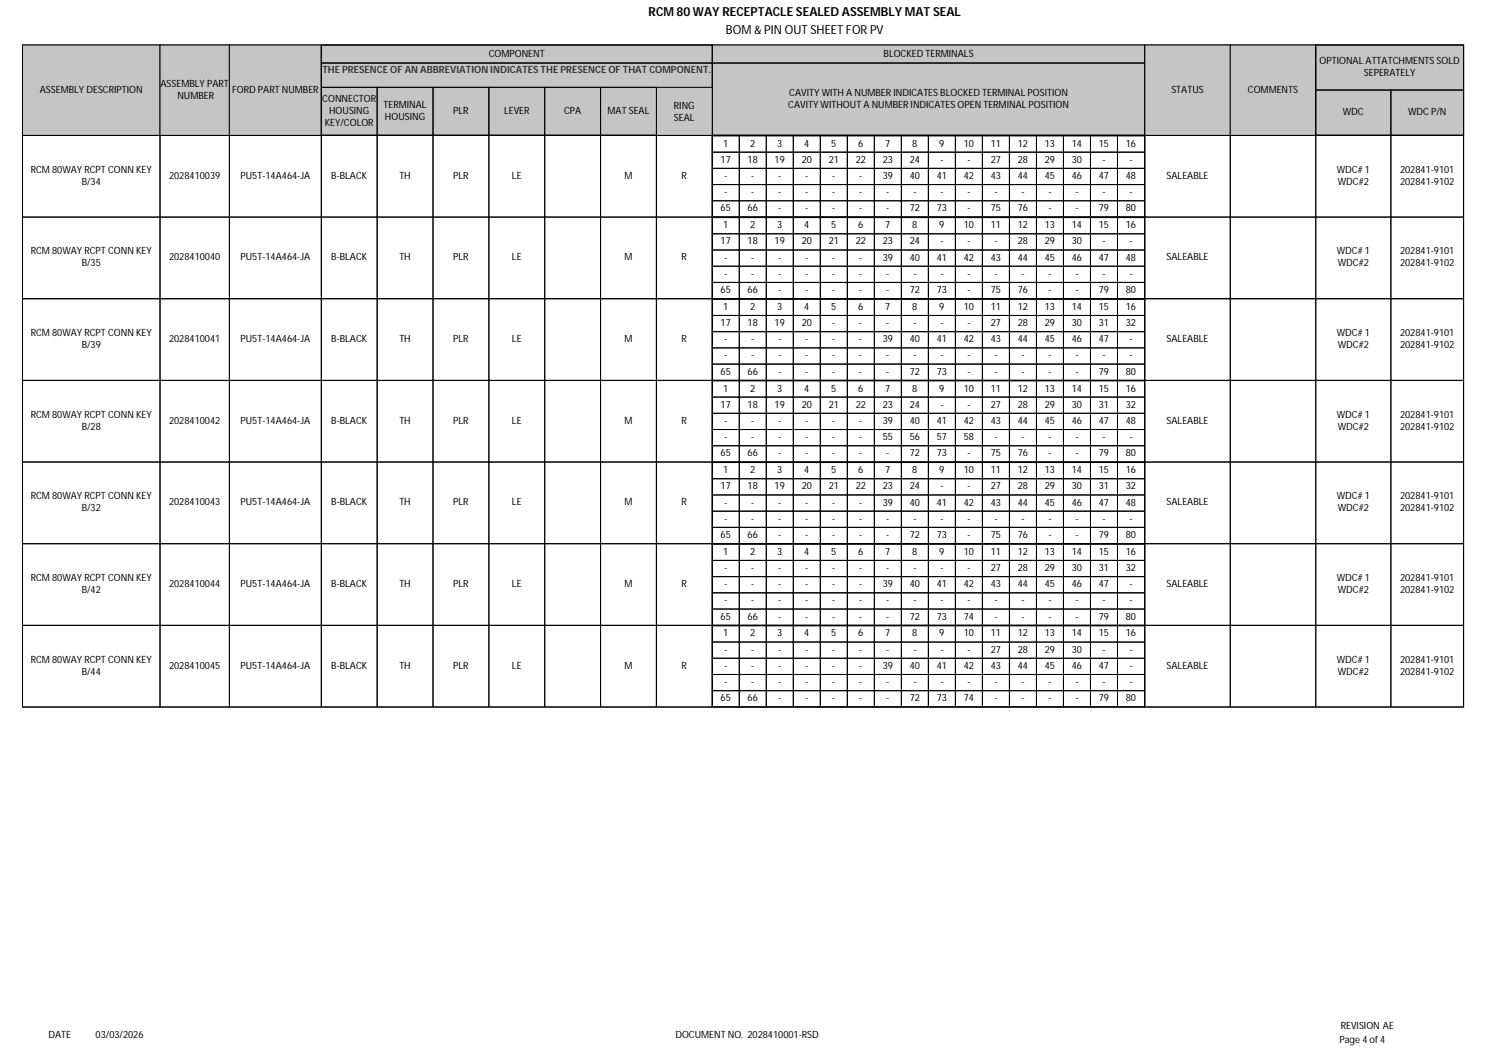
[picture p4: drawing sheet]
<svg xmlns="http://www.w3.org/2000/svg" width="420mm" height="297mm" viewBox="0 0 420 297" stroke-linecap="round" stroke-linejoin="round" font-family="sans-serif">
<defs><g id="words">
<g font-size="3.5">
<text x="182.9" y="4.4">RCM 80 WAY RECEPTACLE SEALED ASSEMBLY MAT SEAL</text>
<text x="204.8" y="9.5">BOM &amp; PIN OUT SHEET FOR PV</text>
</g>
<g font-size="2.8">
<text x="137.9" y="15.9">COMPONENT</text>
<text x="249.2" y="15.9">BLOCKED TERMINALS</text>
<text x="372.2" y="18.1">OPTIONAL ATTATCHMENTS SOLD</text>
<text x="384.7" y="21.4">SEPERATELY</text>
<text x="11.2" y="26.2">ASSEMBLY DESCRIPTION</text>
<text x="45.3" y="24.5">ASSEMBLY PART</text>
<text x="50" y="27.9">NUMBER</text>
<text x="65.4" y="26.2">FORD PART NUMBER</text>
<text x="90.9" y="28.7">CONNECTOR</text>
<text x="222.6" y="27">CAVITY WITH A NUMBER INDICATES BLOCKED TERMINAL POSITION</text>
<text x="330.4" y="26.2">STATUS</text>
<text x="352" y="26.2">COMMENTS</text>
<text x="91.6" y="35.5">KEY/COLOR</text>
<text x="92.8" y="32.1">HOUSING</text>
<text x="108.2" y="30.4">TERMINAL</text>
<text x="108.6" y="33.8">HOUSING</text>
<text x="127.8" y="32.1">PLR</text>
<text x="142.2" y="32.1">LEVER</text>
<text x="159.1" y="32.1">CPA</text>
<text x="171.4" y="32.1">MAT SEAL</text>
<text x="190.1" y="30.6">RING</text>
<text x="190.1" y="34">SEAL</text>
<text x="222.3" y="30.3">CAVITY WITHOUT A NUMBER INDICATES OPEN TERMINAL POSITION</text>
<text x="378.8" y="32.5">WDC</text>
<text x="397.2" y="32.5">WDC P/N</text>
<text x="204" y="41.3">1</text>
<text x="211.6" y="41.3">2</text>
<text x="219.2" y="41.3">3</text>
<text x="226.9" y="41.3">4</text>
<text x="234.5" y="41.3">5</text>
<text x="242.1" y="41.3">6</text>
<text x="249.7" y="41.3">7</text>
<text x="257.3" y="41.3">8</text>
<text x="265" y="41.3">9</text>
<text x="271.8" y="41.3">10</text>
<text x="279.5" y="41.3">11</text>
<text x="287.1" y="41.3">12</text>
<text x="294.7" y="41.3">13</text>
<text x="302.3" y="41.3">14</text>
<text x="309.9" y="41.3">15</text>
<text x="317.6" y="41.3">16</text>
<text x="203.3" y="45.9">17</text>
<text x="210.9" y="45.9">18</text>
<text x="218.5" y="45.9">19</text>
<text x="226.1" y="45.9">20</text>
<text x="233.7" y="45.9">21</text>
<text x="241.4" y="45.9">22</text>
<text x="249" y="45.9">23</text>
<text x="256.6" y="45.9">24</text>
<text x="265.2" y="45.9">-</text>
<text x="272.9" y="45.9">-</text>
<text x="279.5" y="45.9">27</text>
<text x="287.1" y="45.9">28</text>
<text x="294.7" y="45.9">29</text>
<text x="302.3" y="45.9">30</text>
<text x="311" y="45.9">-</text>
<text x="318.6" y="45.9">-</text>
<text x="8.7" y="48.7">RCM 80WAY RCPT CONN KEY</text>
<text x="23" y="52.1">B/34</text>
<text x="47.7" y="50.4">2028410039</text>
<text x="67.8" y="50.4">PU5T-14A464-JA</text>
<text x="93.4" y="50.4">B-BLACK</text>
<text x="112.6" y="50.4">TH</text>
<text x="127.8" y="50.4">PLR</text>
<text x="144.4" y="50.4">LE</text>
<text x="176.1" y="50.4">M</text>
<text x="192.3" y="50.4">R</text>
<text x="204.3" y="50.5">-</text>
<text x="211.9" y="50.5">-</text>
<text x="219.5" y="50.5">-</text>
<text x="227.1" y="50.5">-</text>
<text x="234.8" y="50.5">-</text>
<text x="242.4" y="50.5">-</text>
<text x="249" y="50.5">39</text>
<text x="256.6" y="50.5">40</text>
<text x="264.2" y="50.5">41</text>
<text x="271.8" y="50.5">42</text>
<text x="279.5" y="50.5">43</text>
<text x="287.1" y="50.5">44</text>
<text x="294.7" y="50.5">45</text>
<text x="302.3" y="50.5">46</text>
<text x="309.9" y="50.5">47</text>
<text x="317.6" y="50.5">48</text>
<text x="329.1" y="50.4">SALEABLE</text>
<text x="377.1" y="48.7">WDC# 1</text>
<text x="377.4" y="52.1">WDC#2</text>
<text x="394.9" y="48.7">202841-9101</text>
<text x="394.9" y="52.1">202841-9102</text>
<text x="203.3" y="59.6">65</text>
<text x="204.3" y="55.1">-</text>
<text x="210.9" y="59.6">66</text>
<text x="211.9" y="55.1">-</text>
<text x="219.5" y="55.1">-</text>
<text x="219.5" y="59.6">-</text>
<text x="227.1" y="55.1">-</text>
<text x="227.1" y="59.6">-</text>
<text x="234.8" y="55.1">-</text>
<text x="234.8" y="59.6">-</text>
<text x="242.4" y="55.1">-</text>
<text x="242.4" y="59.6">-</text>
<text x="250" y="55.1">-</text>
<text x="250" y="59.6">-</text>
<text x="256.6" y="59.6">72</text>
<text x="257.6" y="55.1">-</text>
<text x="264.2" y="59.6">73</text>
<text x="265.2" y="55.1">-</text>
<text x="272.9" y="55.1">-</text>
<text x="272.9" y="59.6">-</text>
<text x="279.5" y="59.6">75</text>
<text x="280.5" y="55.1">-</text>
<text x="287.1" y="59.6">76</text>
<text x="288.1" y="55.1">-</text>
<text x="295.7" y="55.1">-</text>
<text x="295.7" y="59.6">-</text>
<text x="303.3" y="55.1">-</text>
<text x="303.3" y="59.6">-</text>
<text x="309.9" y="59.6">79</text>
<text x="311" y="55.1">-</text>
<text x="317.6" y="59.6">80</text>
<text x="318.6" y="55.1">-</text>
<text x="204" y="64.4">1</text>
<text x="211.6" y="64.4">2</text>
<text x="219.2" y="64.4">3</text>
<text x="226.9" y="64.4">4</text>
<text x="234.5" y="64.4">5</text>
<text x="242.1" y="64.4">6</text>
<text x="249.7" y="64.4">7</text>
<text x="257.3" y="64.4">8</text>
<text x="265" y="64.4">9</text>
<text x="271.8" y="64.4">10</text>
<text x="279.5" y="64.4">11</text>
<text x="287.1" y="64.4">12</text>
<text x="294.7" y="64.4">13</text>
<text x="302.3" y="64.4">14</text>
<text x="309.9" y="64.4">15</text>
<text x="317.6" y="64.4">16</text>
<text x="8.7" y="71.8">RCM 80WAY RCPT CONN KEY</text>
<text x="203.3" y="68.9">17</text>
<text x="210.9" y="68.9">18</text>
<text x="218.5" y="68.9">19</text>
<text x="226.1" y="68.9">20</text>
<text x="233.7" y="68.9">21</text>
<text x="241.4" y="68.9">22</text>
<text x="249" y="68.9">23</text>
<text x="256.6" y="68.9">24</text>
<text x="265.2" y="68.9">-</text>
<text x="272.9" y="68.9">-</text>
<text x="280.5" y="68.9">-</text>
<text x="287.1" y="68.9">28</text>
<text x="294.7" y="68.9">29</text>
<text x="302.3" y="68.9">30</text>
<text x="311" y="68.9">-</text>
<text x="318.6" y="68.9">-</text>
<text x="377.1" y="71.8">WDC# 1</text>
<text x="394.9" y="71.8">202841-9101</text>
<text x="23" y="75.1">B/35</text>
<text x="47.7" y="73.5">2028410040</text>
<text x="67.8" y="73.5">PU5T-14A464-JA</text>
<text x="93.4" y="73.5">B-BLACK</text>
<text x="112.6" y="73.5">TH</text>
<text x="127.8" y="73.5">PLR</text>
<text x="144.4" y="73.5">LE</text>
<text x="176.1" y="73.5">M</text>
<text x="192.3" y="73.5">R</text>
<text x="204.3" y="73.5">-</text>
<text x="211.9" y="73.5">-</text>
<text x="219.5" y="73.5">-</text>
<text x="227.1" y="73.5">-</text>
<text x="234.8" y="73.5">-</text>
<text x="242.4" y="73.5">-</text>
<text x="249" y="73.5">39</text>
<text x="256.6" y="73.5">40</text>
<text x="264.2" y="73.5">41</text>
<text x="271.8" y="73.5">42</text>
<text x="279.5" y="73.5">43</text>
<text x="287.1" y="73.5">44</text>
<text x="294.7" y="73.5">45</text>
<text x="302.3" y="73.5">46</text>
<text x="309.9" y="73.5">47</text>
<text x="317.6" y="73.5">48</text>
<text x="329.1" y="73.5">SALEABLE</text>
<text x="377.4" y="75.1">WDC#2</text>
<text x="394.9" y="75.1">202841-9102</text>
<text x="203.3" y="82.7">65</text>
<text x="204.3" y="78.1">-</text>
<text x="210.9" y="82.7">66</text>
<text x="211.9" y="78.1">-</text>
<text x="219.5" y="78.1">-</text>
<text x="219.5" y="82.7">-</text>
<text x="227.1" y="78.1">-</text>
<text x="227.1" y="82.7">-</text>
<text x="234.8" y="78.1">-</text>
<text x="234.8" y="82.7">-</text>
<text x="242.4" y="78.1">-</text>
<text x="242.4" y="82.7">-</text>
<text x="250" y="78.1">-</text>
<text x="250" y="82.7">-</text>
<text x="256.6" y="82.7">72</text>
<text x="257.6" y="78.1">-</text>
<text x="264.2" y="82.7">73</text>
<text x="265.2" y="78.1">-</text>
<text x="272.9" y="78.1">-</text>
<text x="272.9" y="82.7">-</text>
<text x="279.5" y="82.7">75</text>
<text x="280.5" y="78.1">-</text>
<text x="287.1" y="82.7">76</text>
<text x="288.1" y="78.1">-</text>
<text x="295.7" y="78.1">-</text>
<text x="295.7" y="82.7">-</text>
<text x="303.3" y="78.1">-</text>
<text x="303.3" y="82.7">-</text>
<text x="309.9" y="82.7">79</text>
<text x="311" y="78.1">-</text>
<text x="317.6" y="82.7">80</text>
<text x="318.6" y="78.1">-</text>
<text x="204" y="87.4">1</text>
<text x="211.6" y="87.4">2</text>
<text x="219.2" y="87.4">3</text>
<text x="226.9" y="87.4">4</text>
<text x="234.5" y="87.4">5</text>
<text x="242.1" y="87.4">6</text>
<text x="249.7" y="87.4">7</text>
<text x="257.3" y="87.4">8</text>
<text x="265" y="87.4">9</text>
<text x="271.8" y="87.4">10</text>
<text x="279.5" y="87.4">11</text>
<text x="287.1" y="87.4">12</text>
<text x="294.7" y="87.4">13</text>
<text x="302.3" y="87.4">14</text>
<text x="309.9" y="87.4">15</text>
<text x="317.6" y="87.4">16</text>
<text x="8.7" y="94.8">RCM 80WAY RCPT CONN KEY</text>
<text x="203.3" y="92">17</text>
<text x="210.9" y="92">18</text>
<text x="218.5" y="92">19</text>
<text x="226.1" y="92">20</text>
<text x="234.8" y="92">-</text>
<text x="242.4" y="92">-</text>
<text x="250" y="92">-</text>
<text x="257.6" y="92">-</text>
<text x="265.2" y="92">-</text>
<text x="272.9" y="92">-</text>
<text x="279.5" y="92">27</text>
<text x="287.1" y="92">28</text>
<text x="294.7" y="92">29</text>
<text x="302.3" y="92">30</text>
<text x="309.9" y="92">31</text>
<text x="317.6" y="92">32</text>
<text x="377.1" y="94.8">WDC# 1</text>
<text x="394.9" y="94.8">202841-9101</text>
<text x="23" y="98.2">B/39</text>
<text x="47.7" y="96.5">2028410041</text>
<text x="67.8" y="96.5">PU5T-14A464-JA</text>
<text x="93.4" y="96.5">B-BLACK</text>
<text x="112.6" y="96.5">TH</text>
<text x="127.8" y="96.5">PLR</text>
<text x="144.4" y="96.5">LE</text>
<text x="176.1" y="96.5">M</text>
<text x="192.3" y="96.5">R</text>
<text x="204.3" y="101.1">-</text>
<text x="204.3" y="96.5">-</text>
<text x="211.9" y="96.5">-</text>
<text x="211.9" y="101.1">-</text>
<text x="219.5" y="96.5">-</text>
<text x="219.5" y="101.1">-</text>
<text x="227.1" y="96.5">-</text>
<text x="227.1" y="101.1">-</text>
<text x="234.8" y="96.5">-</text>
<text x="234.8" y="101.1">-</text>
<text x="242.4" y="96.5">-</text>
<text x="242.4" y="101.1">-</text>
<text x="249" y="96.5">39</text>
<text x="250" y="101.1">-</text>
<text x="256.6" y="96.5">40</text>
<text x="257.6" y="101.1">-</text>
<text x="264.2" y="96.5">41</text>
<text x="265.2" y="101.1">-</text>
<text x="271.8" y="96.5">42</text>
<text x="272.9" y="101.1">-</text>
<text x="279.5" y="96.5">43</text>
<text x="280.5" y="101.1">-</text>
<text x="287.1" y="96.5">44</text>
<text x="288.1" y="101.1">-</text>
<text x="294.7" y="96.5">45</text>
<text x="295.7" y="101.1">-</text>
<text x="302.3" y="96.5">46</text>
<text x="303.3" y="101.1">-</text>
<text x="309.9" y="96.5">47</text>
<text x="311" y="101.1">-</text>
<text x="318.6" y="96.5">-</text>
<text x="318.6" y="101.1">-</text>
<text x="329.1" y="96.5">SALEABLE</text>
<text x="377.4" y="98.2">WDC#2</text>
<text x="394.9" y="98.2">202841-9102</text>
<text x="203.3" y="105.7">65</text>
<text x="210.9" y="105.7">66</text>
<text x="219.5" y="105.7">-</text>
<text x="227.1" y="105.7">-</text>
<text x="234.8" y="105.7">-</text>
<text x="242.4" y="105.7">-</text>
<text x="250" y="105.7">-</text>
<text x="256.6" y="105.7">72</text>
<text x="264.2" y="105.7">73</text>
<text x="272.9" y="105.7">-</text>
<text x="280.5" y="105.7">-</text>
<text x="288.1" y="105.7">-</text>
<text x="295.7" y="105.7">-</text>
<text x="303.3" y="105.7">-</text>
<text x="309.9" y="105.7">79</text>
<text x="317.6" y="105.7">80</text>
<text x="204" y="110.4">1</text>
<text x="211.6" y="110.4">2</text>
<text x="219.2" y="110.4">3</text>
<text x="226.9" y="110.4">4</text>
<text x="234.5" y="110.4">5</text>
<text x="242.1" y="110.4">6</text>
<text x="249.7" y="110.4">7</text>
<text x="257.3" y="110.4">8</text>
<text x="265" y="110.4">9</text>
<text x="271.8" y="110.4">10</text>
<text x="279.5" y="110.4">11</text>
<text x="287.1" y="110.4">12</text>
<text x="294.7" y="110.4">13</text>
<text x="302.3" y="110.4">14</text>
<text x="309.9" y="110.4">15</text>
<text x="317.6" y="110.4">16</text>
<text x="8.7" y="117.8">RCM 80WAY RCPT CONN KEY</text>
<text x="47.7" y="119.5">2028410042</text>
<text x="67.8" y="119.5">PU5T-14A464-JA</text>
<text x="93.4" y="119.5">B-BLACK</text>
<text x="112.6" y="119.5">TH</text>
<text x="127.8" y="119.5">PLR</text>
<text x="144.4" y="119.5">LE</text>
<text x="176.1" y="119.5">M</text>
<text x="192.3" y="119.5">R</text>
<text x="203.3" y="115">17</text>
<text x="204.3" y="119.6">-</text>
<text x="210.9" y="115">18</text>
<text x="211.9" y="119.6">-</text>
<text x="218.5" y="115">19</text>
<text x="219.5" y="119.6">-</text>
<text x="226.1" y="115">20</text>
<text x="227.1" y="119.6">-</text>
<text x="233.7" y="115">21</text>
<text x="234.8" y="119.6">-</text>
<text x="241.4" y="115">22</text>
<text x="242.4" y="119.6">-</text>
<text x="249" y="115">23</text>
<text x="249" y="119.6">39</text>
<text x="256.6" y="115">24</text>
<text x="256.6" y="119.6">40</text>
<text x="264.2" y="119.6">41</text>
<text x="265.2" y="115">-</text>
<text x="271.8" y="119.6">42</text>
<text x="272.9" y="115">-</text>
<text x="279.5" y="115">27</text>
<text x="279.5" y="119.6">43</text>
<text x="287.1" y="115">28</text>
<text x="287.1" y="119.6">44</text>
<text x="294.7" y="115">29</text>
<text x="294.7" y="119.6">45</text>
<text x="302.3" y="115">30</text>
<text x="302.3" y="119.6">46</text>
<text x="309.9" y="115">31</text>
<text x="309.9" y="119.6">47</text>
<text x="317.6" y="115">32</text>
<text x="317.6" y="119.6">48</text>
<text x="329.1" y="119.5">SALEABLE</text>
<text x="377.1" y="117.8">WDC# 1</text>
<text x="394.9" y="117.8">202841-9101</text>
<text x="23" y="121.2">B/28</text>
<text x="204.3" y="124.1">-</text>
<text x="211.9" y="124.1">-</text>
<text x="219.5" y="124.1">-</text>
<text x="227.1" y="124.1">-</text>
<text x="234.8" y="124.1">-</text>
<text x="242.4" y="124.1">-</text>
<text x="249" y="124.1">55</text>
<text x="256.6" y="124.1">56</text>
<text x="264.2" y="124.1">57</text>
<text x="271.8" y="124.1">58</text>
<text x="280.5" y="124.1">-</text>
<text x="288.1" y="124.1">-</text>
<text x="295.7" y="124.1">-</text>
<text x="303.3" y="124.1">-</text>
<text x="311" y="124.1">-</text>
<text x="318.6" y="124.1">-</text>
<text x="377.4" y="121.2">WDC#2</text>
<text x="394.9" y="121.2">202841-9102</text>
<text x="203.3" y="128.7">65</text>
<text x="210.9" y="128.7">66</text>
<text x="219.5" y="128.7">-</text>
<text x="227.1" y="128.7">-</text>
<text x="234.8" y="128.7">-</text>
<text x="242.4" y="128.7">-</text>
<text x="250" y="128.7">-</text>
<text x="256.6" y="128.7">72</text>
<text x="264.2" y="128.7">73</text>
<text x="272.9" y="128.7">-</text>
<text x="279.5" y="128.7">75</text>
<text x="287.1" y="128.7">76</text>
<text x="295.7" y="128.7">-</text>
<text x="303.3" y="128.7">-</text>
<text x="309.9" y="128.7">79</text>
<text x="317.6" y="128.7">80</text>
<text x="204" y="133.5">1</text>
<text x="211.6" y="133.5">2</text>
<text x="219.2" y="133.5">3</text>
<text x="226.9" y="133.5">4</text>
<text x="234.5" y="133.5">5</text>
<text x="242.1" y="133.5">6</text>
<text x="249.7" y="133.5">7</text>
<text x="257.3" y="133.5">8</text>
<text x="265" y="133.5">9</text>
<text x="271.8" y="133.5">10</text>
<text x="279.5" y="133.5">11</text>
<text x="287.1" y="133.5">12</text>
<text x="294.7" y="133.5">13</text>
<text x="302.3" y="133.5">14</text>
<text x="309.9" y="133.5">15</text>
<text x="317.6" y="133.5">16</text>
<text x="8.7" y="140.9">RCM 80WAY RCPT CONN KEY</text>
<text x="47.7" y="142.5">2028410043</text>
<text x="67.8" y="142.5">PU5T-14A464-JA</text>
<text x="93.4" y="142.5">B-BLACK</text>
<text x="112.6" y="142.5">TH</text>
<text x="127.8" y="142.5">PLR</text>
<text x="144.4" y="142.5">LE</text>
<text x="176.1" y="142.5">M</text>
<text x="192.3" y="142.5">R</text>
<text x="203.3" y="138">17</text>
<text x="204.3" y="142.6">-</text>
<text x="210.9" y="138">18</text>
<text x="211.9" y="142.6">-</text>
<text x="218.5" y="138">19</text>
<text x="219.5" y="142.6">-</text>
<text x="226.1" y="138">20</text>
<text x="227.1" y="142.6">-</text>
<text x="233.7" y="138">21</text>
<text x="234.8" y="142.6">-</text>
<text x="241.4" y="138">22</text>
<text x="242.4" y="142.6">-</text>
<text x="249" y="138">23</text>
<text x="249" y="142.6">39</text>
<text x="256.6" y="138">24</text>
<text x="256.6" y="142.6">40</text>
<text x="264.2" y="142.6">41</text>
<text x="265.2" y="138">-</text>
<text x="271.8" y="142.6">42</text>
<text x="272.9" y="138">-</text>
<text x="279.5" y="138">27</text>
<text x="279.5" y="142.6">43</text>
<text x="287.1" y="138">28</text>
<text x="287.1" y="142.6">44</text>
<text x="294.7" y="138">29</text>
<text x="294.7" y="142.6">45</text>
<text x="302.3" y="138">30</text>
<text x="302.3" y="142.6">46</text>
<text x="309.9" y="138">31</text>
<text x="309.9" y="142.6">47</text>
<text x="317.6" y="138">32</text>
<text x="317.6" y="142.6">48</text>
<text x="329.1" y="142.5">SALEABLE</text>
<text x="377.1" y="140.9">WDC# 1</text>
<text x="394.9" y="140.9">202841-9101</text>
<text x="23" y="144.2">B/32</text>
<text x="204.3" y="147.2">-</text>
<text x="211.9" y="147.2">-</text>
<text x="219.5" y="147.2">-</text>
<text x="227.1" y="147.2">-</text>
<text x="234.8" y="147.2">-</text>
<text x="242.4" y="147.2">-</text>
<text x="250" y="147.2">-</text>
<text x="257.6" y="147.2">-</text>
<text x="265.2" y="147.2">-</text>
<text x="272.9" y="147.2">-</text>
<text x="280.5" y="147.2">-</text>
<text x="288.1" y="147.2">-</text>
<text x="295.7" y="147.2">-</text>
<text x="303.3" y="147.2">-</text>
<text x="311" y="147.2">-</text>
<text x="318.6" y="147.2">-</text>
<text x="377.4" y="144.2">WDC#2</text>
<text x="394.9" y="144.2">202841-9102</text>
<text x="203.3" y="151.7">65</text>
<text x="210.9" y="151.7">66</text>
<text x="219.5" y="151.7">-</text>
<text x="227.1" y="151.7">-</text>
<text x="234.8" y="151.7">-</text>
<text x="242.4" y="151.7">-</text>
<text x="250" y="151.7">-</text>
<text x="256.6" y="151.7">72</text>
<text x="264.2" y="151.7">73</text>
<text x="272.9" y="151.7">-</text>
<text x="279.5" y="151.7">75</text>
<text x="287.1" y="151.7">76</text>
<text x="295.7" y="151.7">-</text>
<text x="303.3" y="151.7">-</text>
<text x="309.9" y="151.7">79</text>
<text x="317.6" y="151.7">80</text>
<text x="204" y="156.5">1</text>
<text x="204.3" y="161.1">-</text>
<text x="211.6" y="156.5">2</text>
<text x="211.9" y="161.1">-</text>
<text x="219.2" y="156.5">3</text>
<text x="219.5" y="161.1">-</text>
<text x="226.9" y="156.5">4</text>
<text x="227.1" y="161.1">-</text>
<text x="234.5" y="156.5">5</text>
<text x="234.8" y="161.1">-</text>
<text x="242.1" y="156.5">6</text>
<text x="242.4" y="161.1">-</text>
<text x="249.7" y="156.5">7</text>
<text x="250" y="161.1">-</text>
<text x="257.3" y="156.5">8</text>
<text x="257.6" y="161.1">-</text>
<text x="265" y="156.5">9</text>
<text x="265.2" y="161.1">-</text>
<text x="271.8" y="156.5">10</text>
<text x="272.9" y="161.1">-</text>
<text x="279.5" y="156.5">11</text>
<text x="279.5" y="161.1">27</text>
<text x="287.1" y="156.5">12</text>
<text x="287.1" y="161.1">28</text>
<text x="294.7" y="156.5">13</text>
<text x="294.7" y="161.1">29</text>
<text x="302.3" y="156.5">14</text>
<text x="302.3" y="161.1">30</text>
<text x="309.9" y="156.5">15</text>
<text x="309.9" y="161.1">31</text>
<text x="317.6" y="156.5">16</text>
<text x="317.6" y="161.1">32</text>
<text x="8.7" y="163.9">RCM 80WAY RCPT CONN KEY</text>
<text x="23" y="167.3">B/42</text>
<text x="47.7" y="165.6">2028410044</text>
<text x="67.8" y="165.6">PU5T-14A464-JA</text>
<text x="93.4" y="165.6">B-BLACK</text>
<text x="112.6" y="165.6">TH</text>
<text x="127.8" y="165.6">PLR</text>
<text x="144.4" y="165.6">LE</text>
<text x="176.1" y="165.6">M</text>
<text x="192.3" y="165.6">R</text>
<text x="204.3" y="165.6">-</text>
<text x="211.9" y="165.6">-</text>
<text x="219.5" y="165.6">-</text>
<text x="227.1" y="165.6">-</text>
<text x="234.8" y="165.6">-</text>
<text x="242.4" y="165.6">-</text>
<text x="249" y="165.6">39</text>
<text x="256.6" y="165.6">40</text>
<text x="264.2" y="165.6">41</text>
<text x="271.8" y="165.6">42</text>
<text x="279.5" y="165.6">43</text>
<text x="287.1" y="165.6">44</text>
<text x="294.7" y="165.6">45</text>
<text x="302.3" y="165.6">46</text>
<text x="309.9" y="165.6">47</text>
<text x="318.6" y="165.6">-</text>
<text x="329.1" y="165.6">SALEABLE</text>
<text x="377.1" y="163.9">WDC# 1</text>
<text x="377.4" y="167.3">WDC#2</text>
<text x="394.9" y="163.9">202841-9101</text>
<text x="394.9" y="167.3">202841-9102</text>
<text x="204.3" y="170.2">-</text>
<text x="211.9" y="170.2">-</text>
<text x="219.5" y="170.2">-</text>
<text x="227.1" y="170.2">-</text>
<text x="234.8" y="170.2">-</text>
<text x="242.4" y="170.2">-</text>
<text x="250" y="170.2">-</text>
<text x="257.6" y="170.2">-</text>
<text x="265.2" y="170.2">-</text>
<text x="272.9" y="170.2">-</text>
<text x="280.5" y="170.2">-</text>
<text x="288.1" y="170.2">-</text>
<text x="295.7" y="170.2">-</text>
<text x="303.3" y="170.2">-</text>
<text x="311" y="170.2">-</text>
<text x="318.6" y="170.2">-</text>
<text x="203.3" y="174.8">65</text>
<text x="204" y="179.5">1</text>
<text x="210.9" y="174.8">66</text>
<text x="211.6" y="179.5">2</text>
<text x="219.2" y="179.5">3</text>
<text x="219.5" y="174.8">-</text>
<text x="226.9" y="179.5">4</text>
<text x="227.1" y="174.8">-</text>
<text x="234.5" y="179.5">5</text>
<text x="234.8" y="174.8">-</text>
<text x="242.1" y="179.5">6</text>
<text x="242.4" y="174.8">-</text>
<text x="249.7" y="179.5">7</text>
<text x="250" y="174.8">-</text>
<text x="256.6" y="174.8">72</text>
<text x="257.3" y="179.5">8</text>
<text x="264.2" y="174.8">73</text>
<text x="265" y="179.5">9</text>
<text x="271.8" y="174.8">74</text>
<text x="271.8" y="179.5">10</text>
<text x="279.5" y="179.5">11</text>
<text x="280.5" y="174.8">-</text>
<text x="287.1" y="179.5">12</text>
<text x="288.1" y="174.8">-</text>
<text x="294.7" y="179.5">13</text>
<text x="295.7" y="174.8">-</text>
<text x="302.3" y="179.5">14</text>
<text x="303.3" y="174.8">-</text>
<text x="309.9" y="174.8">79</text>
<text x="309.9" y="179.5">15</text>
<text x="317.6" y="174.8">80</text>
<text x="317.6" y="179.5">16</text>
<text x="204.3" y="184.1">-</text>
<text x="211.9" y="184.1">-</text>
<text x="219.5" y="184.1">-</text>
<text x="227.1" y="184.1">-</text>
<text x="234.8" y="184.1">-</text>
<text x="242.4" y="184.1">-</text>
<text x="250" y="184.1">-</text>
<text x="257.6" y="184.1">-</text>
<text x="265.2" y="184.1">-</text>
<text x="272.9" y="184.1">-</text>
<text x="279.5" y="184.1">27</text>
<text x="287.1" y="184.1">28</text>
<text x="294.7" y="184.1">29</text>
<text x="302.3" y="184.1">30</text>
<text x="311" y="184.1">-</text>
<text x="318.6" y="184.1">-</text>
<text x="8.7" y="186.9">RCM 80WAY RCPT CONN KEY</text>
<text x="23" y="190.3">B/44</text>
<text x="47.7" y="188.6">2028410045</text>
<text x="67.8" y="188.6">PU5T-14A464-JA</text>
<text x="93.4" y="188.6">B-BLACK</text>
<text x="112.6" y="188.6">TH</text>
<text x="127.8" y="188.6">PLR</text>
<text x="144.4" y="188.6">LE</text>
<text x="176.1" y="188.6">M</text>
<text x="192.3" y="188.6">R</text>
<text x="204.3" y="188.7">-</text>
<text x="211.9" y="188.7">-</text>
<text x="219.5" y="188.7">-</text>
<text x="227.1" y="188.7">-</text>
<text x="234.8" y="188.7">-</text>
<text x="242.4" y="188.7">-</text>
<text x="249" y="188.7">39</text>
<text x="256.6" y="188.7">40</text>
<text x="264.2" y="188.7">41</text>
<text x="271.8" y="188.7">42</text>
<text x="279.5" y="188.7">43</text>
<text x="287.1" y="188.7">44</text>
<text x="294.7" y="188.7">45</text>
<text x="302.3" y="188.7">46</text>
<text x="309.9" y="188.7">47</text>
<text x="318.6" y="188.7">-</text>
<text x="329.1" y="188.6">SALEABLE</text>
<text x="377.1" y="186.9">WDC# 1</text>
<text x="377.4" y="190.3">WDC#2</text>
<text x="394.9" y="186.9">202841-9101</text>
<text x="394.9" y="190.3">202841-9102</text>
<text x="203.3" y="197.8">65</text>
<text x="204.3" y="193.2">-</text>
<text x="210.9" y="197.8">66</text>
<text x="211.9" y="193.2">-</text>
<text x="219.5" y="193.2">-</text>
<text x="219.5" y="197.8">-</text>
<text x="227.1" y="193.2">-</text>
<text x="227.1" y="197.8">-</text>
<text x="234.8" y="193.2">-</text>
<text x="234.8" y="197.8">-</text>
<text x="242.4" y="193.2">-</text>
<text x="242.4" y="197.8">-</text>
<text x="250" y="193.2">-</text>
<text x="250" y="197.8">-</text>
<text x="256.6" y="197.8">72</text>
<text x="257.6" y="193.2">-</text>
<text x="264.2" y="197.8">73</text>
<text x="265.2" y="193.2">-</text>
<text x="271.8" y="197.8">74</text>
<text x="272.9" y="193.2">-</text>
<text x="280.5" y="193.2">-</text>
<text x="280.5" y="197.8">-</text>
<text x="288.1" y="193.2">-</text>
<text x="288.1" y="197.8">-</text>
<text x="295.7" y="193.2">-</text>
<text x="295.7" y="197.8">-</text>
<text x="303.3" y="193.2">-</text>
<text x="303.3" y="197.8">-</text>
<text x="309.9" y="197.8">79</text>
<text x="311" y="193.2">-</text>
<text x="317.6" y="197.8">80</text>
<text x="318.6" y="193.2">-</text>
<text x="13.7" y="292.8">DATE</text>
<text x="27" y="292.8">03/03/2026</text>
<text x="190.5" y="292.8">DOCUMENT NO. 2028410001-RSD</text>
<text x="378.2" y="290.3">REVISION AE</text>
<text x="377.8" y="294.2">Page 4 of 4</text>
</g>
<text font-size="2.8" fill="#333" x="90.9" y="20.6">THE PRESENCE OF AN ABBREVIATION INDICATES THE PRESENCE OF THAT COMPONENT.</text>
</g></defs>
<path d="M6.3 12.7h406.5v186.7h-406.5z" fill="none" stroke="#000" stroke-width=".28"/>
<path d="M6.3 12.7h38.8v25.5h-38.8z" fill="#c9c6b8"/>
<path d="M6.3 12.7h38.8v25.5h-38.8z" fill="none" stroke="#000" stroke-width=".28"/>
<path d="M45.1 12.7h19.6v25.5h-19.6z" fill="#c9c6b8"/>
<path d="M45.1 12.7h19.6v25.5h-19.6z" fill="none" stroke="#000" stroke-width=".28"/>
<path d="M64.7 12.7h25.9v25.5h-25.9z" fill="#c9c6b8"/>
<path d="M64.7 12.7h25.9v25.5h-25.9z" fill="none" stroke="#000" stroke-width=".28"/>
<path d="M90.6 12.7h110.3v25.5h-110.3z" fill="#c9c6b8"/>
<path d="M90.6 12.7h110.3v25.5h-110.3zM90.6 12.7h110.3v5.1h-110.3zM90.6 17.8h110.3v6.8h-110.3zM90.6 24.6h15.8v13.5h-15.8zM106.4 24.6h15.7v13.5h-15.7zM122.1 24.6h15.8v13.5h-15.8zM137.9 24.6h15.7v13.5h-15.7zM153.6 24.6h15.8v13.5h-15.8zM169.4 24.6h15.8v13.5h-15.8z" fill="none" stroke="#000" stroke-width=".28"/>
<path d="M200.9 12.7h122v25.5h-122z" fill="#c9c6b8"/>
<path d="M201 17.8h121.9v20.3h-121.9zM201 12.7h121.9v5.1h-121.9z" fill="none" stroke="#000" stroke-width=".28"/>
<path d="M322.9 12.7h24.1v25.5h-24.1z" fill="#c9c6b8"/>
<path d="M322.9 12.7h24.1v25.5h-24.1z" fill="none" stroke="#000" stroke-width=".28"/>
<path d="M347 12.7h24.1v25.5h-24.1z" fill="#c9c6b8"/>
<path d="M347 12.7h24.1v25.5h-24.1z" fill="none" stroke="#000" stroke-width=".28"/>
<path d="M371.1 12.7h41.7v25.5h-41.7z" fill="#c9c6b8"/>
<g fill="none" stroke="#000" stroke-width=".28">
<path d="M371.1 12.7h41.7v25.5h-41.7zM371.1 12.7h41.7v12.7h-41.7zM6.3 38.2h38.8v23h-38.8zM45.1 38.2h19.6v23h-19.6zM64.7 38.2h25.9v23h-25.9zM90.6 38.2h15.8v23h-15.8zM106.4 38.2h15.7v23h-15.7zM122.1 38.2h15.8v23h-15.8zM137.9 38.2h15.7v23h-15.7zM153.6 38.2h15.8v23h-15.8zM169.4 38.2h15.8v23h-15.8zM185.2 38.2h15.7v23h-15.7z"/>
<path d="M200.9 38.2h122v23h-122zM200.9 38.3h7.6v4.6h-7.6zM208.5 38.3h7.6v4.6h-7.6zM216.1 38.3h7.7v4.6h-7.7zM223.8 38.3h7.6v4.6h-7.6zM231.4 38.3h7.6v4.6h-7.6zM239 38.3h7.6v4.6h-7.6zM246.6 38.3h7.6v4.6h-7.6zM254.2 38.3h7.7v4.6h-7.7zM261.9 38.3h7.6v4.6h-7.6zM269.5 38.3h7.6v4.6h-7.6zM277.1 38.3h7.6v4.6h-7.6z"/>
<path d="M284.7 38.3h7.6v4.6h-7.6zM292.3 38.3h7.7v4.6h-7.7zM300 38.3h7.6v4.6h-7.6zM307.6 38.3h7.6v4.6h-7.6zM315.2 38.3h7.6v4.6h-7.6zM322.9 38.2h24.1v23h-24.1zM347 38.2h24.1v23h-24.1zM371.1 25.4h21.2v12.7h-21.2zM371.1 38.2h21.2v23h-21.2zM392.3 38.2h20.5v23h-20.5zM392.3 25.4h20.5v12.7h-20.5zM200.9 52.1h7.6v4.5h-7.6z"/>
<path d="M200.9 42.9h7.6v4.6h-7.6zM200.9 47.5h7.6v4.6h-7.6zM200.9 56.6h7.6v4.6h-7.6zM208.5 42.9h7.6v4.6h-7.6zM208.5 47.5h7.6v4.6h-7.6zM208.5 52.1h7.6v4.5h-7.6zM208.5 56.6h7.6v4.6h-7.6zM216.1 42.9h7.7v4.6h-7.7zM216.1 47.5h7.7v4.6h-7.7zM216.1 52.1h7.7v4.5h-7.7zM216.1 56.6h7.7v4.6h-7.7zM223.8 42.9h7.6v4.6h-7.6z"/>
<path d="M223.8 47.5h7.6v4.6h-7.6zM223.8 52.1h7.6v4.5h-7.6zM223.8 56.6h7.6v4.6h-7.6zM231.4 42.9h7.6v4.6h-7.6zM231.4 47.5h7.6v4.6h-7.6zM231.4 52.1h7.6v4.5h-7.6zM231.4 56.6h7.6v4.6h-7.6zM239 42.9h7.6v4.6h-7.6zM239 47.5h7.6v4.6h-7.6zM239 52.1h7.6v4.5h-7.6zM239 56.6h7.6v4.6h-7.6zM246.6 42.9h7.6v4.6h-7.6z"/>
<path d="M246.6 47.5h7.6v4.6h-7.6zM246.6 52.1h7.6v4.5h-7.6zM246.6 56.6h7.6v4.6h-7.6zM254.2 42.9h7.7v4.6h-7.7zM254.2 47.5h7.7v4.6h-7.7zM254.2 52.1h7.7v4.5h-7.7zM254.2 56.6h7.7v4.6h-7.7zM261.9 42.9h7.6v4.6h-7.6zM261.9 47.5h7.6v4.6h-7.6zM261.9 52.1h7.6v4.5h-7.6zM261.9 56.6h7.6v4.6h-7.6zM269.5 42.9h7.6v4.6h-7.6z"/>
<path d="M269.5 47.5h7.6v4.6h-7.6zM269.5 52.1h7.6v4.5h-7.6zM269.5 56.6h7.6v4.6h-7.6zM277.1 42.9h7.6v4.6h-7.6zM277.1 47.5h7.6v4.6h-7.6zM277.1 52.1h7.6v4.5h-7.6zM277.1 56.6h7.6v4.6h-7.6zM284.7 42.9h7.6v4.6h-7.6zM284.7 47.5h7.6v4.6h-7.6zM284.7 52.1h7.6v4.5h-7.6zM284.7 56.6h7.6v4.6h-7.6zM292.3 42.9h7.7v4.6h-7.7z"/>
<path d="M292.3 47.5h7.7v4.6h-7.7zM292.3 52.1h7.7v4.5h-7.7zM292.3 56.6h7.7v4.6h-7.7zM300 42.9h7.6v4.6h-7.6zM300 47.5h7.6v4.6h-7.6zM300 52.1h7.6v4.5h-7.6zM300 56.6h7.6v4.6h-7.6zM307.6 42.9h7.6v4.6h-7.6zM307.6 47.5h7.6v4.6h-7.6zM307.6 52.1h7.6v4.5h-7.6zM307.6 56.6h7.6v4.6h-7.6zM315.2 42.9h7.6v4.6h-7.6z"/>
<path d="M315.2 47.5h7.6v4.6h-7.6zM315.2 52.1h7.6v4.5h-7.6zM315.2 56.6h7.6v4.6h-7.6zM6.3 61.2h38.8v23.1h-38.8zM45.1 61.2h19.6v23.1h-19.6zM64.7 61.2h25.9v23.1h-25.9zM90.6 61.2h15.8v23.1h-15.8zM106.4 61.2h15.7v23.1h-15.7zM122.1 61.2h15.8v23.1h-15.8zM137.9 61.2h15.7v23.1h-15.7zM153.6 61.2h15.8v23.1h-15.8zM169.4 61.2h15.8v23.1h-15.8z"/>
<path d="M185.2 61.2h15.7v23.1h-15.7zM200.9 61.2h122v23.1h-122zM200.9 61.4h7.6v4.5h-7.6zM200.9 75.1h7.6v4.6h-7.6zM200.9 65.9h7.6v4.6h-7.6zM200.9 70.5h7.6v4.6h-7.6zM200.9 79.7h7.6v4.5h-7.6zM208.5 61.4h7.6v4.5h-7.6zM208.5 65.9h7.6v4.6h-7.6zM208.5 70.5h7.6v4.6h-7.6zM208.5 75.1h7.6v4.6h-7.6zM208.5 79.7h7.6v4.5h-7.6z"/>
<path d="M216.1 61.4h7.7v4.5h-7.7zM216.1 65.9h7.7v4.6h-7.7zM216.1 70.5h7.7v4.6h-7.7zM216.1 75.1h7.7v4.6h-7.7zM216.1 79.7h7.7v4.5h-7.7zM223.8 61.4h7.6v4.5h-7.6zM223.8 65.9h7.6v4.6h-7.6zM223.8 70.5h7.6v4.6h-7.6zM223.8 75.1h7.6v4.6h-7.6zM223.8 79.7h7.6v4.5h-7.6zM231.4 65.9h7.6v4.6h-7.6zM231.4 61.4h7.6v4.5h-7.6z"/>
<path d="M231.4 70.5h7.6v4.6h-7.6zM231.4 75.1h7.6v4.6h-7.6zM231.4 79.7h7.6v4.5h-7.6zM239 61.4h7.6v4.5h-7.6zM239 65.9h7.6v4.6h-7.6zM239 70.5h7.6v4.6h-7.6zM239 75.1h7.6v4.6h-7.6zM239 79.7h7.6v4.5h-7.6zM246.6 61.4h7.6v4.5h-7.6zM246.6 65.9h7.6v4.6h-7.6zM246.6 70.5h7.6v4.6h-7.6zM246.6 75.1h7.6v4.6h-7.6z"/>
<path d="M246.6 79.7h7.6v4.5h-7.6zM254.2 61.4h7.7v4.5h-7.7zM254.2 65.9h7.7v4.6h-7.7zM254.2 70.5h7.7v4.6h-7.7zM254.2 75.1h7.7v4.6h-7.7zM254.2 79.7h7.7v4.5h-7.7zM261.9 61.4h7.6v4.5h-7.6zM261.9 65.9h7.6v4.6h-7.6zM261.9 70.5h7.6v4.6h-7.6zM261.9 75.1h7.6v4.6h-7.6zM261.9 79.7h7.6v4.5h-7.6zM269.5 61.4h7.6v4.5h-7.6z"/>
<path d="M269.5 65.9h7.6v4.6h-7.6zM269.5 70.5h7.6v4.6h-7.6zM269.5 75.1h7.6v4.6h-7.6zM269.5 79.7h7.6v4.5h-7.6zM277.1 61.4h7.6v4.5h-7.6zM277.1 65.9h7.6v4.6h-7.6zM277.1 70.5h7.6v4.6h-7.6zM277.1 75.1h7.6v4.6h-7.6zM277.1 79.7h7.6v4.5h-7.6zM284.7 61.4h7.6v4.5h-7.6zM284.7 65.9h7.6v4.6h-7.6zM284.7 70.5h7.6v4.6h-7.6z"/>
<path d="M284.7 75.1h7.6v4.6h-7.6zM284.7 79.7h7.6v4.5h-7.6zM292.3 61.4h7.7v4.5h-7.7zM292.3 65.9h7.7v4.6h-7.7zM292.3 70.5h7.7v4.6h-7.7zM292.3 75.1h7.7v4.6h-7.7zM292.3 79.7h7.7v4.5h-7.7zM300 61.4h7.6v4.5h-7.6zM300 65.9h7.6v4.6h-7.6zM300 70.5h7.6v4.6h-7.6zM300 75.1h7.6v4.6h-7.6zM300 79.7h7.6v4.5h-7.6z"/>
<path d="M307.6 61.4h7.6v4.5h-7.6zM307.6 65.9h7.6v4.6h-7.6zM307.6 70.5h7.6v4.6h-7.6zM307.6 75.1h7.6v4.6h-7.6zM307.6 79.7h7.6v4.5h-7.6zM315.2 61.4h7.6v4.5h-7.6zM315.2 65.9h7.6v4.6h-7.6zM315.2 70.5h7.6v4.6h-7.6zM315.2 75.1h7.6v4.6h-7.6zM315.2 79.7h7.6v4.5h-7.6zM322.9 61.2h24.1v23.1h-24.1zM347 61.2h24.1v23.1h-24.1z"/>
<path d="M371.1 61.2h21.2v23.1h-21.2zM392.3 61.2h20.5v23.1h-20.5zM6.3 84.3h38.8v23h-38.8zM45.1 84.3h19.6v23h-19.6zM64.7 84.3h25.9v23h-25.9zM90.6 84.3h15.8v23h-15.8zM106.4 84.3h15.7v23h-15.7zM122.1 84.3h15.8v23h-15.8zM137.9 84.3h15.7v23h-15.7zM153.6 84.3h15.8v23h-15.8zM169.4 84.3h15.8v23h-15.8zM185.2 84.3h15.7v23h-15.7z"/>
<path d="M200.9 84.3h122v23h-122zM200.9 84.4h7.6v4.6h-7.6zM200.9 98.1h7.6v4.6h-7.6zM200.9 89h7.6v4.5h-7.6zM200.9 93.5h7.6v4.6h-7.6zM208.5 84.4h7.6v4.6h-7.6zM208.5 89h7.6v4.5h-7.6zM208.5 93.5h7.6v4.6h-7.6zM208.5 98.1h7.6v4.6h-7.6zM216.1 84.4h7.7v4.6h-7.7zM216.1 89h7.7v4.5h-7.7zM216.1 93.5h7.7v4.6h-7.7z"/>
<path d="M216.1 98.1h7.7v4.6h-7.7zM223.8 84.4h7.6v4.6h-7.6zM223.8 89h7.6v4.5h-7.6zM223.8 93.5h7.6v4.6h-7.6zM223.8 98.1h7.6v4.6h-7.6zM231.4 89h7.6v4.5h-7.6zM231.4 84.4h7.6v4.6h-7.6zM231.4 93.5h7.6v4.6h-7.6zM231.4 98.1h7.6v4.6h-7.6zM239 84.4h7.6v4.6h-7.6zM239 89h7.6v4.5h-7.6zM239 93.5h7.6v4.6h-7.6z"/>
<path d="M239 98.1h7.6v4.6h-7.6zM246.6 84.4h7.6v4.6h-7.6zM246.6 89h7.6v4.5h-7.6zM246.6 93.5h7.6v4.6h-7.6zM246.6 98.1h7.6v4.6h-7.6zM254.2 84.4h7.7v4.6h-7.7zM254.2 89h7.7v4.5h-7.7zM254.2 93.5h7.7v4.6h-7.7zM254.2 98.1h7.7v4.6h-7.7zM261.9 84.4h7.6v4.6h-7.6zM261.9 89h7.6v4.5h-7.6zM261.9 93.5h7.6v4.6h-7.6z"/>
<path d="M261.9 98.1h7.6v4.6h-7.6zM269.5 84.4h7.6v4.6h-7.6zM269.5 89h7.6v4.5h-7.6zM269.5 93.5h7.6v4.6h-7.6zM269.5 98.1h7.6v4.6h-7.6zM277.1 84.4h7.6v4.6h-7.6zM277.1 89h7.6v4.5h-7.6zM277.1 93.5h7.6v4.6h-7.6zM277.1 98.1h7.6v4.6h-7.6zM284.7 84.4h7.6v4.6h-7.6zM284.7 89h7.6v4.5h-7.6zM284.7 93.5h7.6v4.6h-7.6z"/>
<path d="M284.7 98.1h7.6v4.6h-7.6zM292.3 84.4h7.7v4.6h-7.7zM292.3 89h7.7v4.5h-7.7zM292.3 93.5h7.7v4.6h-7.7zM292.3 98.1h7.7v4.6h-7.7zM300 84.4h7.6v4.6h-7.6zM300 89h7.6v4.5h-7.6zM300 93.5h7.6v4.6h-7.6zM300 98.1h7.6v4.6h-7.6zM307.6 84.4h7.6v4.6h-7.6zM307.6 89h7.6v4.5h-7.6zM307.6 93.5h7.6v4.6h-7.6z"/>
<path d="M307.6 98.1h7.6v4.6h-7.6zM315.2 84.4h7.6v4.6h-7.6zM315.2 89h7.6v4.5h-7.6zM315.2 93.5h7.6v4.6h-7.6zM315.2 98.1h7.6v4.6h-7.6zM322.9 84.3h24.1v23h-24.1zM347 84.3h24.1v23h-24.1zM371.1 84.3h21.2v23h-21.2zM392.3 84.3h20.5v23h-20.5zM6.3 107.3h38.8v23h-38.8zM45.1 107.3h19.6v23h-19.6zM64.7 107.3h25.9v23h-25.9z"/>
<path d="M90.6 107.3h15.8v23h-15.8zM106.4 107.3h15.7v23h-15.7zM122.1 107.3h15.8v23h-15.8zM137.9 107.3h15.7v23h-15.7zM153.6 107.3h15.8v23h-15.8zM169.4 107.3h15.8v23h-15.8zM185.2 107.3h15.7v23h-15.7zM200.9 107.3h122v23h-122zM200.9 102.7h7.6v4.6h-7.6zM200.9 107.4h7.6v4.6h-7.6zM200.9 112h7.6v4.6h-7.6zM200.9 116.6h7.6v4.6h-7.6z"/>
<path d="M208.5 107.4h7.6v4.6h-7.6zM208.5 112h7.6v4.6h-7.6zM208.5 102.7h7.6v4.6h-7.6zM208.5 116.6h7.6v4.5h-7.6zM216.1 107.4h7.7v4.6h-7.7zM216.1 112h7.7v4.6h-7.7zM216.1 102.7h7.7v4.6h-7.7zM216.1 116.6h7.7v4.5h-7.7zM223.8 107.4h7.6v4.6h-7.6zM223.8 112h7.6v4.6h-7.6zM223.8 102.7h7.6v4.6h-7.6zM223.8 116.6h7.6v4.5h-7.6z"/>
<path d="M231.4 112h7.6v4.6h-7.6zM231.4 107.4h7.6v4.6h-7.6zM231.4 102.7h7.6v4.6h-7.6zM231.4 116.6h7.6v4.5h-7.6zM239 102.7h7.6v4.6h-7.6zM239 107.4h7.6v4.6h-7.6zM239 112h7.6v4.6h-7.6zM239 116.6h7.6v4.5h-7.6zM246.6 102.7h7.6v4.6h-7.6zM246.6 107.4h7.6v4.6h-7.6zM246.6 112h7.6v4.6h-7.6zM246.6 116.6h7.6v4.5h-7.6z"/>
<path d="M254.2 102.7h7.7v4.6h-7.7zM254.2 107.4h7.7v4.6h-7.7zM254.2 112h7.7v4.6h-7.7zM254.2 116.6h7.7v4.5h-7.7zM261.9 102.7h7.6v4.6h-7.6zM261.9 107.4h7.6v4.6h-7.6zM261.9 112h7.6v4.6h-7.6zM261.9 116.6h7.6v4.5h-7.6zM269.5 102.7h7.6v4.6h-7.6zM269.5 107.4h7.6v4.6h-7.6zM269.5 112h7.6v4.6h-7.6zM269.5 116.6h7.6v4.5h-7.6z"/>
<path d="M277.1 102.7h7.6v4.6h-7.6zM277.1 107.4h7.6v4.6h-7.6zM277.1 112h7.6v4.6h-7.6zM277.1 116.6h7.6v4.5h-7.6zM284.7 102.7h7.6v4.6h-7.6zM284.7 107.4h7.6v4.6h-7.6zM284.7 112h7.6v4.6h-7.6zM284.7 116.6h7.6v4.5h-7.6zM292.3 102.7h7.7v4.6h-7.7zM292.3 107.4h7.7v4.6h-7.7zM292.3 112h7.7v4.6h-7.7zM292.3 116.6h7.7v4.5h-7.7z"/>
<path d="M300 102.7h7.6v4.6h-7.6zM300 107.4h7.6v4.6h-7.6zM300 112h7.6v4.6h-7.6zM300 116.6h7.6v4.5h-7.6zM307.6 102.7h7.6v4.6h-7.6zM307.6 107.4h7.6v4.6h-7.6zM307.6 112h7.6v4.6h-7.6zM307.6 116.6h7.6v4.5h-7.6zM315.2 102.7h7.6v4.6h-7.6zM315.2 107.4h7.6v4.6h-7.6zM315.2 112h7.6v4.6h-7.6zM315.2 116.6h7.6v4.5h-7.6z"/>
<path d="M322.9 107.3h24.1v23h-24.1zM347 107.3h24.1v23h-24.1zM371.1 107.3h21.2v23h-21.2zM392.3 107.3h20.5v23h-20.5zM6.3 130.3h38.8v23.1h-38.8zM45.1 130.3h19.6v23.1h-19.6zM64.7 130.3h25.9v23.1h-25.9zM90.6 130.3h15.8v23.1h-15.8zM106.4 130.3h15.7v23.1h-15.7zM122.1 130.3h15.8v23.1h-15.8zM137.9 130.3h15.7v23.1h-15.7zM153.6 130.3h15.8v23.1h-15.8z"/>
<path d="M169.4 130.3h15.8v23.1h-15.8zM185.2 130.3h15.7v23.1h-15.7zM200.9 130.3h122v23.1h-122zM200.9 121.1h7.6v4.6h-7.6zM200.9 125.7h7.6v4.6h-7.6zM200.9 130.5h7.6v4.5h-7.6zM200.9 135h7.6v4.6h-7.6zM200.9 139.6h7.6v4.6h-7.6zM208.5 130.5h7.6v4.5h-7.6zM208.5 135h7.6v4.6h-7.6zM208.5 121.1h7.6v4.6h-7.6zM208.5 125.7h7.6v4.6h-7.6z"/>
<path d="M208.5 139.6h7.6v4.6h-7.6zM216.1 130.5h7.7v4.5h-7.7zM216.1 135h7.7v4.6h-7.7zM216.1 121.1h7.7v4.6h-7.7zM216.1 125.7h7.7v4.6h-7.7zM216.1 139.6h7.7v4.6h-7.7zM223.8 130.5h7.6v4.5h-7.6zM223.8 135h7.6v4.6h-7.6zM223.8 121.1h7.6v4.6h-7.6zM223.8 125.7h7.6v4.6h-7.6zM223.8 139.6h7.6v4.6h-7.6zM231.4 135h7.6v4.6h-7.6z"/>
<path d="M231.4 130.5h7.6v4.5h-7.6zM231.4 121.1h7.6v4.6h-7.6zM231.4 125.7h7.6v4.6h-7.6zM231.4 139.6h7.6v4.6h-7.6zM239 121.1h7.6v4.6h-7.6zM239 125.7h7.6v4.6h-7.6zM239 130.5h7.6v4.5h-7.6zM239 135h7.6v4.6h-7.6zM239 139.6h7.6v4.6h-7.6zM246.6 121.1h7.6v4.6h-7.6zM246.6 125.7h7.6v4.6h-7.6zM246.6 130.5h7.6v4.5h-7.6z"/>
<path d="M246.6 135h7.6v4.6h-7.6zM246.6 139.6h7.6v4.6h-7.6zM254.2 121.1h7.7v4.6h-7.7zM254.2 125.7h7.7v4.6h-7.7zM254.2 130.5h7.7v4.5h-7.7zM254.2 135h7.7v4.6h-7.7zM254.2 139.6h7.7v4.6h-7.7zM261.9 121.1h7.6v4.6h-7.6zM261.9 125.7h7.6v4.6h-7.6zM261.9 130.5h7.6v4.5h-7.6zM261.9 135h7.6v4.6h-7.6zM261.9 139.6h7.6v4.6h-7.6z"/>
<path d="M269.5 121.1h7.6v4.6h-7.6zM269.5 125.7h7.6v4.6h-7.6zM269.5 130.5h7.6v4.5h-7.6zM269.5 135h7.6v4.6h-7.6zM269.5 139.6h7.6v4.6h-7.6zM277.1 121.1h7.6v4.6h-7.6zM277.1 125.7h7.6v4.6h-7.6zM277.1 130.5h7.6v4.5h-7.6zM277.1 135h7.6v4.6h-7.6zM277.1 139.6h7.6v4.6h-7.6zM284.7 121.1h7.6v4.6h-7.6zM284.7 125.7h7.6v4.6h-7.6z"/>
<path d="M284.7 130.5h7.6v4.5h-7.6zM284.7 135h7.6v4.6h-7.6zM284.7 139.6h7.6v4.6h-7.6zM292.3 121.1h7.7v4.6h-7.7zM292.3 125.7h7.7v4.6h-7.7zM292.3 130.5h7.7v4.5h-7.7zM292.3 135h7.7v4.6h-7.7zM292.3 139.6h7.7v4.6h-7.7zM300 121.1h7.6v4.6h-7.6zM300 125.7h7.6v4.6h-7.6zM300 130.5h7.6v4.5h-7.6zM300 135h7.6v4.6h-7.6z"/>
<path d="M300 139.6h7.6v4.6h-7.6zM307.6 121.1h7.6v4.6h-7.6zM307.6 125.7h7.6v4.6h-7.6zM307.6 130.5h7.6v4.5h-7.6zM307.6 135h7.6v4.6h-7.6zM307.6 139.6h7.6v4.6h-7.6zM315.2 121.1h7.6v4.6h-7.6zM315.2 125.7h7.6v4.6h-7.6zM315.2 130.5h7.6v4.5h-7.6zM315.2 135h7.6v4.6h-7.6zM315.2 139.6h7.6v4.6h-7.6zM322.9 130.3h24.1v23.1h-24.1z"/>
<path d="M347 130.3h24.1v23.1h-24.1zM371.1 130.3h21.2v23.1h-21.2zM392.3 130.3h20.5v23.1h-20.5zM6.3 153.4h38.8v23h-38.8zM45.1 153.4h19.6v23h-19.6zM64.7 153.4h25.9v23h-25.9zM90.6 153.4h15.8v23h-15.8zM106.4 153.4h15.7v23h-15.7zM122.1 153.4h15.8v23h-15.8zM137.9 153.4h15.7v23h-15.7zM153.6 153.4h15.8v23h-15.8zM169.4 153.4h15.8v23h-15.8z"/>
<path d="M185.2 153.4h15.7v23h-15.7zM200.9 153.4h122v23h-122zM200.9 144.2h7.6v4.6h-7.6zM200.9 148.8h7.6v4.5h-7.6zM200.9 153.5h7.6v4.6h-7.6zM200.9 158.1h7.6v4.5h-7.6zM208.5 153.5h7.6v4.6h-7.6zM208.5 158.1h7.6v4.5h-7.6zM208.5 144.2h7.6v4.6h-7.6zM208.5 148.8h7.6v4.5h-7.6zM216.1 153.5h7.7v4.6h-7.7zM216.1 158.1h7.7v4.5h-7.7z"/>
<path d="M216.1 144.2h7.7v4.6h-7.7zM216.1 148.8h7.7v4.5h-7.7zM223.8 153.5h7.6v4.6h-7.6zM223.8 158.1h7.6v4.5h-7.6zM223.8 144.2h7.6v4.6h-7.6zM223.8 148.8h7.6v4.5h-7.6zM231.4 158.1h7.6v4.5h-7.6zM231.4 153.5h7.6v4.6h-7.6zM231.4 144.2h7.6v4.6h-7.6zM231.4 148.8h7.6v4.5h-7.6zM239 144.2h7.6v4.6h-7.6zM239 148.8h7.6v4.5h-7.6z"/>
<path d="M239 153.5h7.6v4.6h-7.6zM239 158.1h7.6v4.5h-7.6zM246.6 144.2h7.6v4.6h-7.6zM246.6 148.8h7.6v4.5h-7.6zM246.6 153.5h7.6v4.6h-7.6zM246.6 158.1h7.6v4.5h-7.6zM254.2 144.2h7.7v4.6h-7.7zM254.2 148.8h7.7v4.5h-7.7zM254.2 153.5h7.7v4.6h-7.7zM254.2 158.1h7.7v4.5h-7.7zM261.9 144.2h7.6v4.6h-7.6zM261.9 148.8h7.6v4.5h-7.6z"/>
<path d="M261.9 153.5h7.6v4.6h-7.6zM261.9 158.1h7.6v4.5h-7.6zM269.5 144.2h7.6v4.6h-7.6zM269.5 148.8h7.6v4.5h-7.6zM269.5 153.5h7.6v4.6h-7.6zM269.5 158.1h7.6v4.5h-7.6zM277.1 144.2h7.6v4.6h-7.6zM277.1 148.8h7.6v4.5h-7.6zM277.1 153.5h7.6v4.6h-7.6zM277.1 158.1h7.6v4.5h-7.6zM284.7 144.2h7.6v4.6h-7.6zM284.7 148.8h7.6v4.5h-7.6z"/>
<path d="M284.7 153.5h7.6v4.6h-7.6zM284.7 158.1h7.6v4.5h-7.6zM292.3 144.2h7.7v4.6h-7.7zM292.3 148.8h7.7v4.5h-7.7zM292.3 153.5h7.7v4.6h-7.7zM292.3 158.1h7.7v4.5h-7.7zM300 144.2h7.6v4.6h-7.6zM300 148.8h7.6v4.5h-7.6zM300 153.5h7.6v4.6h-7.6zM300 158.1h7.6v4.5h-7.6zM307.6 144.2h7.6v4.6h-7.6zM307.6 148.8h7.6v4.5h-7.6z"/>
<path d="M307.6 153.5h7.6v4.6h-7.6zM307.6 158.1h7.6v4.5h-7.6zM315.2 144.2h7.6v4.6h-7.6zM315.2 148.8h7.6v4.5h-7.6zM315.2 153.5h7.6v4.6h-7.6zM315.2 158.1h7.6v4.5h-7.6zM322.9 153.4h24.1v23h-24.1zM347 153.4h24.1v23h-24.1zM371.1 153.4h21.2v23h-21.2zM392.3 153.4h20.5v23h-20.5zM6.3 176.4h38.8v23h-38.8zM45.1 176.4h19.6v23h-19.6z"/>
<path d="M64.7 176.4h25.9v23h-25.9zM90.6 176.4h15.8v23h-15.8zM106.4 176.4h15.7v23h-15.7zM122.1 176.4h15.8v23h-15.8zM137.9 176.4h15.7v23h-15.7zM153.6 176.4h15.8v23h-15.8zM169.4 176.4h15.8v23h-15.8zM185.2 176.4h15.7v23h-15.7zM200.9 176.4h122v23h-122zM200.9 167.2h7.6v4.6h-7.6zM200.9 162.6h7.6v4.6h-7.6zM200.9 171.8h7.6v4.6h-7.6z"/>
<path d="M200.9 176.5h7.6v4.6h-7.6zM208.5 176.5h7.6v4.6h-7.6zM208.5 162.6h7.6v4.6h-7.6zM208.5 167.2h7.6v4.6h-7.6zM208.5 171.8h7.6v4.6h-7.6zM216.1 176.5h7.7v4.6h-7.7zM216.1 162.6h7.7v4.6h-7.7zM216.1 167.2h7.7v4.6h-7.7zM216.1 171.8h7.7v4.6h-7.7zM223.8 176.5h7.6v4.6h-7.6zM223.8 162.6h7.6v4.6h-7.6zM223.8 167.2h7.6v4.6h-7.6z"/>
<path d="M223.8 171.8h7.6v4.6h-7.6zM231.4 176.5h7.6v4.6h-7.6zM231.4 162.6h7.6v4.6h-7.6zM231.4 167.2h7.6v4.6h-7.6zM231.4 171.8h7.6v4.6h-7.6zM239 162.6h7.6v4.6h-7.6zM239 167.2h7.6v4.6h-7.6zM239 171.8h7.6v4.6h-7.6zM239 176.5h7.6v4.6h-7.6zM246.6 162.6h7.6v4.6h-7.6zM246.6 167.2h7.6v4.6h-7.6zM246.6 171.8h7.6v4.6h-7.6z"/>
<path d="M246.6 176.5h7.6v4.6h-7.6zM254.2 162.6h7.7v4.6h-7.7zM254.2 167.2h7.7v4.6h-7.7zM254.2 171.8h7.7v4.6h-7.7zM254.2 176.5h7.7v4.6h-7.7zM261.9 162.6h7.6v4.6h-7.6zM261.9 167.2h7.6v4.6h-7.6zM261.9 171.8h7.6v4.6h-7.6zM261.9 176.5h7.6v4.6h-7.6zM269.5 162.6h7.6v4.6h-7.6zM269.5 167.2h7.6v4.6h-7.6zM269.5 171.8h7.6v4.6h-7.6z"/>
<path d="M269.5 176.5h7.6v4.6h-7.6zM277.1 162.6h7.6v4.6h-7.6zM277.1 167.2h7.6v4.6h-7.6zM277.1 171.8h7.6v4.6h-7.6zM277.1 176.5h7.6v4.6h-7.6zM284.7 162.6h7.6v4.6h-7.6zM284.7 167.2h7.6v4.6h-7.6zM284.7 171.8h7.6v4.6h-7.6zM284.7 176.5h7.6v4.6h-7.6zM292.3 162.6h7.7v4.6h-7.7zM292.3 167.2h7.7v4.6h-7.7zM292.3 171.8h7.7v4.6h-7.7z"/>
<path d="M292.3 176.5h7.7v4.6h-7.7zM300 162.6h7.6v4.6h-7.6zM300 167.2h7.6v4.6h-7.6zM300 171.8h7.6v4.6h-7.6zM300 176.5h7.6v4.6h-7.6zM307.6 162.6h7.6v4.6h-7.6zM307.6 167.2h7.6v4.6h-7.6zM307.6 171.8h7.6v4.6h-7.6zM307.6 176.5h7.6v4.6h-7.6zM315.2 162.6h7.6v4.6h-7.6zM315.2 167.2h7.6v4.6h-7.6zM315.2 171.8h7.6v4.6h-7.6z"/>
<path d="M315.2 176.5h7.6v4.6h-7.6zM322.9 176.4h24.1v23h-24.1zM347 176.4h24.1v23h-24.1zM371.1 176.4h21.2v23h-21.2zM392.3 176.4h20.5v23h-20.5zM200.9 190.2h7.6v4.6h-7.6zM200.9 181.1h7.6v4.6h-7.6zM200.9 185.7h7.6v4.5h-7.6zM200.9 194.8h7.6v4.6h-7.6zM208.5 181.1h7.6v4.6h-7.6zM208.5 185.7h7.6v4.5h-7.6zM208.5 190.2h7.6v4.6h-7.6z"/>
<path d="M208.5 194.8h7.6v4.6h-7.6zM216.1 181.1h7.7v4.6h-7.7zM216.1 185.7h7.7v4.5h-7.7zM216.1 190.2h7.7v4.6h-7.7zM216.1 194.8h7.7v4.6h-7.7zM223.8 181.1h7.6v4.6h-7.6zM223.8 185.7h7.6v4.5h-7.6zM223.8 190.2h7.6v4.6h-7.6zM223.8 194.8h7.6v4.6h-7.6zM231.4 181.1h7.6v4.6h-7.6zM231.4 185.7h7.6v4.5h-7.6zM231.4 190.2h7.6v4.6h-7.6z"/>
<path d="M231.4 194.8h7.6v4.6h-7.6zM239 181.1h7.6v4.6h-7.6zM239 185.7h7.6v4.5h-7.6zM239 190.2h7.6v4.6h-7.6zM239 194.8h7.6v4.6h-7.6zM246.6 181.1h7.6v4.6h-7.6zM246.6 185.7h7.6v4.5h-7.6zM246.6 190.2h7.6v4.6h-7.6zM246.6 194.8h7.6v4.6h-7.6zM254.2 181.1h7.7v4.6h-7.7zM254.2 185.7h7.7v4.5h-7.7zM254.2 190.2h7.7v4.6h-7.7z"/>
<path d="M254.2 194.8h7.7v4.6h-7.7zM261.9 181.1h7.6v4.6h-7.6zM261.9 185.7h7.6v4.5h-7.6zM261.9 190.2h7.6v4.6h-7.6zM261.9 194.8h7.6v4.6h-7.6zM269.5 181.1h7.6v4.6h-7.6zM269.5 185.7h7.6v4.5h-7.6zM269.5 190.2h7.6v4.6h-7.6zM269.5 194.8h7.6v4.6h-7.6zM277.1 181.1h7.6v4.6h-7.6zM277.1 185.7h7.6v4.5h-7.6zM277.1 190.2h7.6v4.6h-7.6z"/>
<path d="M277.1 194.8h7.6v4.6h-7.6zM284.7 181.1h7.6v4.6h-7.6zM284.7 185.7h7.6v4.5h-7.6zM284.7 190.2h7.6v4.6h-7.6zM284.7 194.8h7.6v4.6h-7.6zM292.3 181.1h7.7v4.6h-7.7zM292.3 185.7h7.7v4.5h-7.7zM292.3 190.2h7.7v4.6h-7.7zM292.3 194.8h7.7v4.6h-7.7zM300 181.1h7.6v4.6h-7.6zM300 185.7h7.6v4.5h-7.6zM300 190.2h7.6v4.6h-7.6z"/>
<path d="M300 194.8h7.6v4.6h-7.6zM307.6 181.1h7.6v4.6h-7.6zM307.6 185.7h7.6v4.5h-7.6zM307.6 190.2h7.6v4.6h-7.6zM307.6 194.8h7.6v4.6h-7.6zM315.2 181.1h7.6v4.6h-7.6zM315.2 185.7h7.6v4.5h-7.6zM315.2 190.2h7.6v4.6h-7.6zM315.2 194.8h7.6v4.6h-7.6z"/>
</g>
<use href="#words"/>
</svg>
